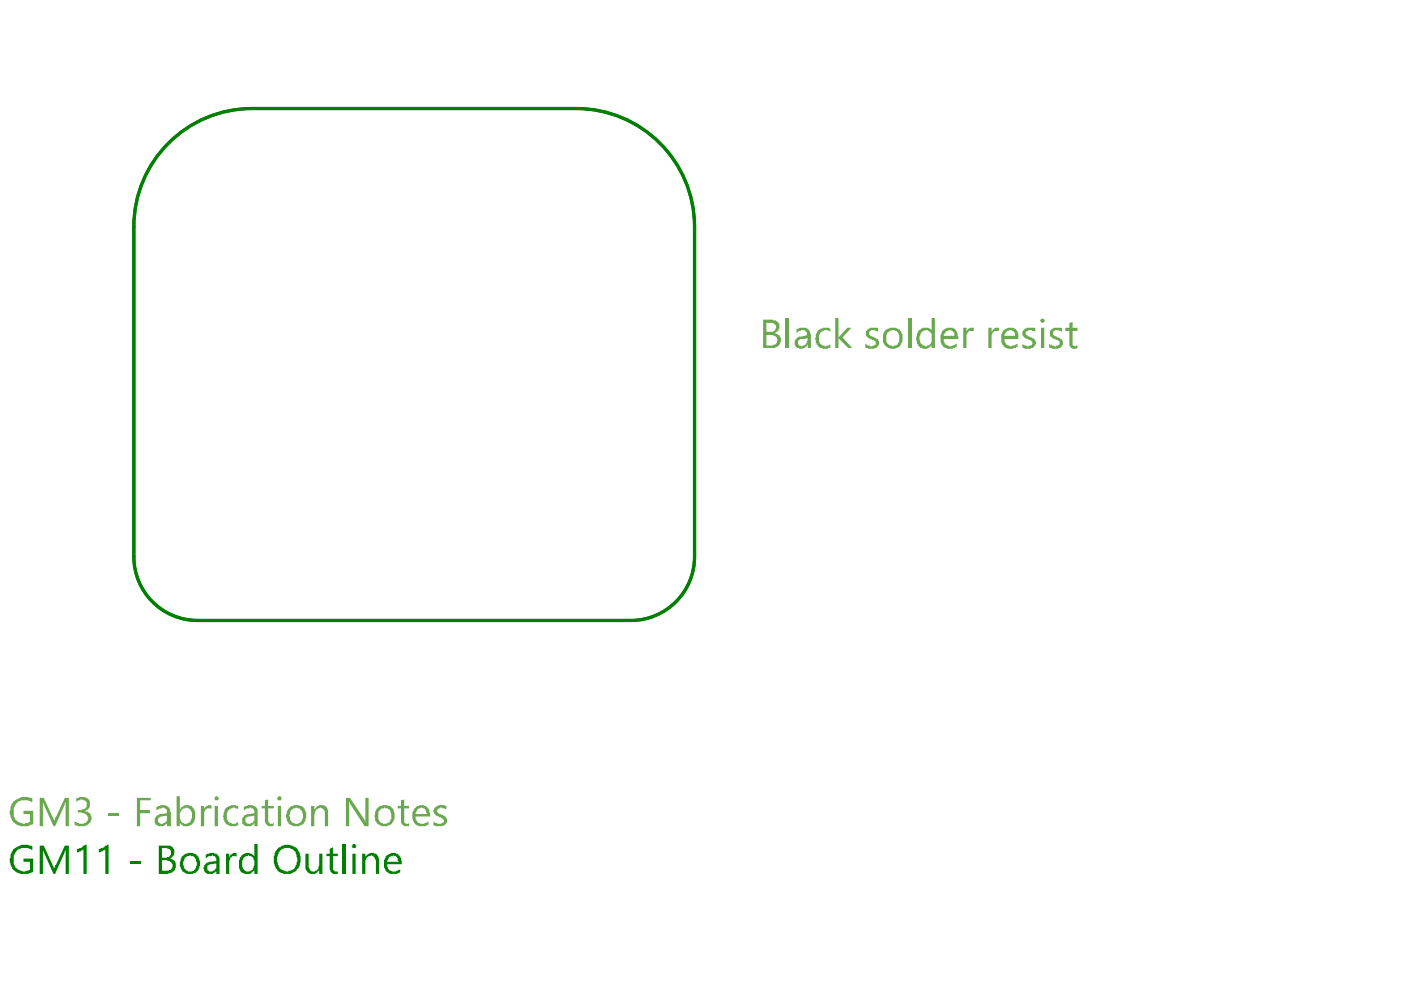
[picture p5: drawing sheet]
<svg xmlns="http://www.w3.org/2000/svg" width="297mm" height="210mm" viewBox="0 0 297 210" stroke-linecap="round" stroke-linejoin="round" font-family="sans-serif">
<path d="M53.5 23h68.7M28.4 48.1v69.9M147.3 48.1v69.9M41.9 131.6h91.8" fill="none" stroke="#008000" stroke-width=".68"/>
<g fill="#008000">
<path d="M2.7 180.1l.7-.5a3.7 3.7 0 0 1 3.5-.1v.6h-.2a3.6 3.6 0 0 0-2.7-.1v.1l-.4 .2a2.93 2.93 0 0 0-.5 3.1l.2 .4a2.28 2.28 0 0 0 2.9 .6h.2v-1.7h-1.4v-.7h2v2.8l-.1 .2a4 4 0 0 1-3.6-.2l-.7-.5v-.4l-.4-.7a1.8 1.8 0 0 1 0-1.5v-.5z"/>
<path d="M8.4 179.3h.9l2.2 4.8v-.2h.2v-.5h.2l1.8-4.1h.9v6h-.7v-5.3v.3h-.2v.4l-2 4.6h-.4l-2-4.8h-.2v-.5v5.3h-.7z"/>
<path d="M16.3 180l.9-.2 .3-.2 .2-.3 .7-.2v6.2h-.7v-5.3l-.2 .3h-.3v.2h-.4v.2h-.3l-.2 .1z"/>
<path d="M21 180l.8-.2 .4-.2 .1-.3 .7-.2v6.2h-.7v-5.3l-.1 .3h-.4v.2h-.3v.2h-.4l-.1 .1z"/>
<path d="M27.7 182.6h2.2v.5h-2.2z"/>
<path d="M47.9 181h.7v.9l.2-.6 .3-.1v-.2l.4-.2h.7v.9l-.2-.2a.87 .87 0 0 0-1.2 .7v.2h-.2v2.9h-.7z"/>
<path d="M64.8 181h.6v2.6a1.17 1.17 0 0 0 .9 1.2h.5v-.2h.4v-.2l.3-.1v-.5l.2-.2v-2.6h.7v4.3h-.7v-.7h-.2a1.39 1.39 0 0 1-2.4 0h-.2l-.1-.3z"/>
<path d="M69.9 180l.7-.4v1.4h1v.5h-1v2.9l.3 .2v.2h.7v-.2v.7h-.1a1.22 1.22 0 0 1-1.4-.5l-.2-.4v-2.9h-.7v-.5h.7z"/>
<path d="M72.7 178.9h.6v6.4h-.6z"/>
<path d="M76.8 181h.7v.7v-.2l.5-.3a1.5 1.5 0 0 1 1.6-.1 1.5 1.5 0 0 1 .8 1.5v2.7h-.7v-2.9l-.3-.7h-.2v-.2h-.4v-.2l-1 .4-.2 .7h-.1v2.9h-.7z"/>
<path d="M34.4 179.8v2.1h1v-.2h.3a1.05 1.05 0 0 0 .2-1.7h-.2a1.55 1.55 0 0 0-1.3-.2zM34.4 182.4v2.2h1a1.12 1.12 0 0 0 1-.5 1.12 1.12 0 0 0 0-1.2l-1-.5zM33.7 179.3h1.7a1.09 1.09 0 0 1 1.4 .7h.1v.5l.2 .2h-.2v.6l-.3 .2-.2 .4-.5 .1h.2a1.57 1.57 0 0 1 1.2 2.1h-.2a.52 .52 0 0 1-.5 .7v.2l-.9 .1v.2h-2z"/>
<path d="M39.2 181.9v.3h-.2v.2a1.46 1.46 0 0 0 0 1.4v.1a1.54 1.54 0 0 0 2.1 .7l.3-.5h.2v-.5h.1v-.9h-.1l-.2-.8-.3-.2v-.2h-.6l-.1-.2h-.2v.2h-.5zM38.5 181.7a2.86 2.86 0 0 1 2.4-.9 2.39 2.39 0 0 1 1.4 3.1 2.02 2.02 0 0 1-3 1.2l-.3-.1a1.34 1.34 0 0 1-.7-1.2h-.2v-1.1l.2-.1v-.6h.2z"/>
<path d="M44 183.6v.3a.65 .65 0 0 0 .7 .9h.1a1.12 1.12 0 0 0 1.1-1.2v-.5l-1.4 .1zM43.6 181.2h.2a1.83 1.83 0 0 1 2.7 .7v3.4h-.6v-.7a1.64 1.64 0 0 1-2.4 .4l-.2-.4a1.31 1.31 0 0 1 .7-1.7l.3-.2 1.6-.1v-.6l-.2-.3-.2-.2h-.3v-.2l-.4 .2h-.7v.2l-.5 .3z"/>
<path d="M51.2 181.3l.3-.1a1.7 1.7 0 0 1 2.4 .3v-2.6h.7v6.4h-.7v-.9a1.71 1.71 0 0 1-2.4 .7 .89 .89 0 0 1-.7-.8l-.1-.2a4 4 0 0 1 .5-2.8zM51.5 182v.2a1.74 1.74 0 0 0 .9 2.6h.5l.7-.4 .2-.8h.1v-1.2h-.1l-.2-.7-.9-.4h-.1v.2h-.6v.2z"/>
<path d="M59.1 180.7v.3a2.57 2.57 0 0 0 0 2.6l.3 .7 1.2 .5h.5v-.2h.6l.8-.5v-.3h.2l.2-.7a1.8 1.8 0 0 0 0-1.6l-.2-.7a2.09 2.09 0 0 0-3.3-.5l-.1 .4zM58.7 180l.6-.4a2.92 2.92 0 0 1 3.7 .4l.2 .3a3.7 3.7 0 0 1 0 3.8l-.2 .2a2.69 2.69 0 0 1-3.6 .7l-.7-.6v-.1a1.12 1.12 0 0 1-.5-1.1l-.1-.1v-1.6l.1-.2v-.5z"/>
<path d="M74.5 179.3h.2v-.2a.43 .43 0 0 1 .7 0v.2h.2l-.2 .5h-.7v-.3h-.2zM74.7 181h.7v4.3h-.7z"/>
<path d="M82.4 181.7v.3h-.1l-.2 .7h2.4v-.1h-.2a1.12 1.12 0 0 0-.5-1.1h-.3v-.2h-.2v.2zM81.8 181.5l.6-.3a1.58 1.58 0 0 1 1.8-.2l.3 .2 .2 .3h.2v.4h.1l.2 1.3h-3.1v.2a1.12 1.12 0 0 0 .5 1v.2h.4a1.12 1.12 0 0 0 1.2 0l.7-.3v.7h-.2v.1h-.4a1.98 1.98 0 0 1-2.9-1.9 1.58 1.58 0 0 1 .4-1.3z"/>
</g>
<path d="M35.7 30.3a25 25 0 0 1 17.8-7.3h68.7a25.1 25.1 0 0 1 25.1 25.1v69.9a13.5 13.5 0 0 1-13.6 13.6h-91.8a13.5 13.5 0 0 1-13.5-13.6v-69.9a25 25 0 0 1 7.3-17.8zM28.4 118a13.5 13.5 0 0 0 13.5 13.6" fill="none" stroke="#008000" stroke-width=".68"/>
<g fill="#6aa84f">
<path d="M166.6 67.4h.7v6.4h-.7z"/>
<path d="M173.3 70.2l.4-.2v-.2h.3v-.1h.3l.2-.2h1.2l.4 .2v.6a1.33 1.33 0 0 0-1.6-.1h-.2v.1h-.3v.2a2.5 2.5 0 0 0-.2 2.2v.2l.5 .2v.2h.6v.1l.8-.1 .4-.2v-.2v.9h-.6v.2h-1.2v-.2h-.1a.9 .9 0 0 1-.9-.7h-.2v-.4h-.1v-.6l-.2-.2 .2-.4v-.6z"/>
<path d="M177.1 67.4h.7v4.1l1.9-2h.8l-1.9 2 2.1 2.3h-.9l-2-2.1v2.1h-.7z"/>
<path d="M183.6 70.2h.2v-.2l.7-.5h1.5l.2 .2v.6h-.2v-.1h-.3a.81 .81 0 0 0-.9-.2 .81 .81 0 0 0-.5 .7v.3h.2v.2h.3v.2h.4l.6 .3v.2h.4v.2a1.38 1.38 0 0 1 0 1.3h-.2a1.18 1.18 0 0 1-1.2 .6h-.7l-.7-.4v-.7h.2v.2h.4v.2h.5v.1h.5v-.1l.7-.2v-.7h-.2v-.2l-.7-.1v-.2h-.3l-.2-.2a.98 .98 0 0 1-.7-1.2z"/>
<path d="M192.5 67.4h.7v6.4h-.7z"/>
<path d="M204.2 69.5h.7v.8l.4-.6h.3v-.2h.9v.7h-.2a.77 .77 0 0 0-1 .3h-.2v.4h-.2v2.9h-.7z"/>
<path d="M209.5 69.5h.7v.8a1.17 1.17 0 0 1 1.2-.8h.4v.7h-.2a.77 .77 0 0 0-1 .3h-.2v.4l-.2 .1v2.8h-.7z"/>
<path d="M216.9 70l.4-.2v-.1h.3v-.2h1.7l.2 .2v.6h-.2v-.1h-.5v-.2h-.8v.2h-.4v.1h-.2v.6h.2l.2 .3 .7 .2v.1h.3v.2h.4v.2a1.12 1.12 0 0 1 .5 1h-.2a.86 .86 0 0 1-.8 .9l-.2 .2h-.4a1.58 1.58 0 0 1-1.3-.4v-.7l1 .5 .9-.1 .3-.6-.2-.3h-.1a1.12 1.12 0 0 0-1.1-.5v-.2h-.3v-.2a.97 .97 0 0 1-.4-1.5z"/>
<path d="M222.6 70.2a2.19 2.19 0 0 1 2.6-.5v.6h-.2v-.1h-.3a.81 .81 0 0 0-.9-.2 .81 .81 0 0 0-.5 .7v.3h.2v.2h.3v.2h.3v.1h.4l.2 .2a.92 .92 0 0 1 .7 1v.2a1.74 1.74 0 0 1-2.3 1.1l-.7-.4v-.7h.2v.2h.3v.2h.6v.1l.8-.1a.65 .65 0 0 0 .4-.9l-1.4-.7a.98 .98 0 0 1-.7-1.2z"/>
<path d="M226.7 68.5l.7-.2v1.2h1v.7h-1v3.1h.4l.1 .1h.2v-.1h.3v.5a1.39 1.39 0 0 1-1.3 0l-.4-.5v-3.1h-.8v-.7h.8z"/>
<path d="M2.7 170l.7-.5a3.7 3.7 0 0 1 3.1-.3l.4 .1v.7h-.2a3.6 3.6 0 0 0-2.7-.1v.1l-.4 .2a2.93 2.93 0 0 0-.5 3.1l.2 .3a2 2 0 0 0 2.4 .9l.7-.2v-1.7h-1.4v-.7h2v2.8l-.1 .1h-.4a2.82 2.82 0 0 1-2 .4l-.7-.2a3 3 0 0 1-1.7-2.7l.1-1.2z"/>
<path d="M8.4 169.2h.9l2.2 4.8v-.2h.2v-.5h.2l1.8-4.1h.9v6h-.7v-5.3v.3h-.2v.3l-2 4.7h-.4l-2.2-5v-.3v5.3h-.7z"/>
<path d="M16.1 169.3l.2-.1h.4a1.62 1.62 0 0 1 2.4 .8v.5a1.12 1.12 0 0 1-.5 1.1v.1l-.4 .2h-.3l.5 .2a1.47 1.47 0 0 1 1 1.3 1.47 1.47 0 0 1-.8 1.4v.2a3.8 3.8 0 0 1-2.8-.2v-.7l.7 .4a1.81 1.81 0 0 0 1.5 0h.2v-.2a1.12 1.12 0 0 0 .5-1h-.1a.88 .88 0 0 0-1.1-.9l-.2-.1h-.8v-.6h.8v-.1a1 1 0 0 0 1.1-1.4l-.4-.5h-.5v-.2l-1 .2v.2h-.4v.1z"/>
<path d="M23 172.4h2.2v.5h-2.2z"/>
<path d="M29 169.2h2.9v.5h-2.2v2h2.1v.7h-2.1v2.8h-.7z"/>
<path d="M42.6 170.9h.7v.8a1.22 1.22 0 0 1 1.5-1v.9a1.12 1.12 0 0 0-1.2 0v.1h-.1v.4h-.2v3.1h-.7z"/>
<path d="M47.7 171.4l1.1-.5a1.65 1.65 0 0 1 1.5 0h.2v.7h-.2v-.2h-.5v-.2h-.5v.2h-.2a1.65 1.65 0 0 0-1 2.1v.3h.2l.1 .5 .7 .2v.2h.9v-.2h.3v-.2h.2v.7a2.63 2.63 0 0 1-2.8-.5l-.5-1.4v-.2h.2v-.6z"/>
<path d="M56.2 169.7l.7-.2v1.4h1.2v.5h-1.2v2.7l.1 .4a.86 .86 0 0 0 1.1 0v.5l-.4 .2a1.22 1.22 0 0 1-1.4-.5l-.1-.4v-2.9h-.7v-.5h.7z"/>
<path d="M66 170.9h.6v.7h.2a1.43 1.43 0 0 1 1.5-.9 1.43 1.43 0 0 1 1.3 1.2v3.3h-.7v-2.9a1.12 1.12 0 0 0-1.1-1.1l-.1 .2a.88 .88 0 0 0-.9 1l-.2 .2v2.6h-.6z"/>
<path d="M73.3 169.2h.9l3.3 4.9h.1l-.1-.1v-4.8h.7v6h-.9l-3.1-4.8v-.4h-.2v-.1v5.3h-.7z"/>
<path d="M85 169.7l.7-.2v1.4h1v.5h-1v2.4a.64 .64 0 0 0 .3 .7 .64 .64 0 0 0 .7 0v.7h-.1a1.13 1.13 0 0 1-1.6-.9v-2.9h-.7v-.5h.7z"/>
<path d="M92.1 171.4l.1-.2a2.19 2.19 0 0 1 2.4-.3v.7l-.8-.2v-.2h-.5v.2h-.4v.2h-.1l-.2 .3 .5 .7 .9 .2v.1l.5 .2 .1 .4a1.12 1.12 0 0 1 0 1.2h-.1a1.18 1.18 0 0 1-1.2 .5h-.9l-.5-.2v-.9v.2l.7 .2a1.12 1.12 0 0 0 1.2 0l.3-.2v-.5l-.7-.5-.6-.2v-.2h-.4v-.1l-.3-.2v-.3h-.2z"/>
<path d="M162.5 68.5v1.8h.8a1.12 1.12 0 0 0 1.1-.5 .86 .86 0 0 0 0-1l-.5-.3zM162.5 71v2.3h1.4v-.2h.5l.1-.4h.2v-.5h.2l-.2-.7h-.2a1.18 1.18 0 0 0-1.2-.5zM161.8 67.8h2.1l.1 .1h.5v.2l.4 .2a1.46 1.46 0 0 1 .2 1.7v.2l-.6 .1v.2l-.3 .2a1.17 1.17 0 0 1 1.2 .8l.2 .2v.7l-.2 .2a.54 .54 0 0 1-.3 .7v.1l-.7 .2v.2h-2.6z"/>
<path d="M169.2 72.2v.5a.79 .79 0 0 0 1.2 .6 .92 .92 0 0 0 .7-1.1h.1v-.5l-1.5 .2zM168.8 69.8h.2a2.28 2.28 0 0 1 2.4 0l.5 1.1v2.9h-.7v-.7h-.1v.3l-.4 .2a1.27 1.27 0 0 1-1.5 .2l-.4-.2a1.46 1.46 0 0 1-.1-1.7h.1a1.12 1.12 0 0 1 1.1-.5l1.3-.4h-.1a.87 .87 0 0 0-.4-.9 .87 .87 0 0 0-1 .1h-.3l-.6 .3z"/>
<path d="M188.1 70.5v.4a1.71 1.71 0 0 0 .7 2.4h.3v.1l.9-.1a1.38 1.38 0 0 0 .7-1.4 1.57 1.57 0 0 0-1.1-1.9h-.7zM187.4 70.3h.2l.3-.5 .4-.1a2.71 2.71 0 0 1 2.5 .3 2.83 2.83 0 0 1 0 3.3v.1l-.3 .2a2.15 2.15 0 0 1-2.5 0 2.15 2.15 0 0 1-.8-2.4z"/>
<path d="M194.8 70h.1a1.86 1.86 0 0 1 2.6 0v.2v-2.8h.7v6.4h-.7v-.7l-.1 .3a1.91 1.91 0 0 1-2.5 .2l-.3-.5a2.57 2.57 0 0 1 0-2.6zM195.3 70.5l-.2 .5a1.46 1.46 0 0 0 0 1.4v.2a1.31 1.31 0 0 0 1.7 .7l.4-.2v-.2h.2v-.3h.1v-1.6a.89 .89 0 0 0-.7-.8l-.1-.2h-.7v.2h-.4v.1z"/>
<path d="M200.4 70.3l-.1 .6h-.2v.3h2.2v-.7h-.1a.85 .85 0 0 0-1.4-.3zM199.8 70.2l.5-.4a1.91 1.91 0 0 1 2.4 .2v.2h.2v.3h.1l.2 1.4h-3.1v.5l.3 .7 .7 .2a.43 .43 0 0 0 .7 0h.4l.7-.4v.7h-.4v.2h-.3l-.2 .2h-1.2l-.2-.2a.9 .9 0 0 1-.8-.7h-.2a4.3 4.3 0 0 1 .2-2.9z"/>
<path d="M213.2 70.5l-.2 .7h2.2a1.12 1.12 0 0 0-.5-1 .86 .86 0 0 0-1 0zM212.6 70.2l.6-.4a1.91 1.91 0 0 1 2.4 .2v.2h.1v.3h.2v1.4h-2.9v.5l.3 .7h.4v.2h.3l.2 .1 .8-.1 .7-.4v.7l-.8 .2v.2h-1.2l-.2-.2a.9 .9 0 0 1-.9-.7h-.1v-.2a3.8 3.8 0 0 1 .1-2.7z"/>
<path d="M220.5 67.8h.2v-.2h.7v.3h.2v.2h-.2l-.2 .4h-.3l-.2-.4h-.2zM220.7 69.5h.7v4.3h-.7z"/>
<path d="M33.7 173.3a.85 .85 0 0 0 .3 1.4h.2a1.17 1.17 0 0 0 1.2-.9v-.9zM33.1 171.1l.9-.2v-.2h.2a1.5 1.5 0 0 1 1.9 1.2l.1 .4v2.9h-.8v-.7v.2h-.2a1.36 1.36 0 0 1-1.5 .5l-.4-.2a1.19 1.19 0 0 1-.2-1.9v-.2l.7-.3 1.6-.2v-.1a.9 .9 0 0 0-1-1.1v.2h-.6l-.7 .3z"/>
<path d="M38.3 171.9v.4h-.2v1a1.12 1.12 0 0 0 .5 1v.2h.2a1.07 1.07 0 0 0 1.4-.2h.2v-.2a2.57 2.57 0 0 0 0-2.5l-.7-.4h-.4v.2h-.5l-.3 .5zM37.4 168.8h.7v2.8h.2v-.4h.2v-.1h.1a1.76 1.76 0 0 1 2-.1 1.76 1.76 0 0 1 .8 1.8v.8l-.2 .2v.3a2.09 2.09 0 0 1-2.4 1.1v-.2l-.7-.5v.7h-.7z"/>
<path d="M45.5 169l.4-.2a.44 .44 0 0 1 .5 .5 .44 .44 0 0 1-.5 .4l-.4-.2zM45.5 170.9h.7v4.3h-.7z"/>
<path d="M52 173.5v.3a.65 .65 0 0 0 .7 .9h.4l.7-.4v-.3h.1v-1.1l-1.3 .2zM51.7 171.1l.5-.2a1.62 1.62 0 0 1 2.4 .8v3.5h-.7v-.7a1.72 1.72 0 0 1-2.2 .5v-.2a.77 .77 0 0 1-.3-1 .54 .54 0 0 1 .3-.7 1.12 1.12 0 0 1 1-.5l1.2-.2-.1-.8-.2-.2h-.4v-.2h-.3v.2h-.7v.2h-.3v.1h-.2z"/>
<path d="M58.7 169.2h.2v-.2a.43 .43 0 0 1 .7 0v.2h.2v.1h-.2v.4h-.7zM58.9 170.9h.7v4.3h-.7z"/>
<path d="M61.7 171.7v.4h-.2v.7h-.2v.3h.2v.2a1.12 1.12 0 0 0 .5 1v.2h.2a1.17 1.17 0 0 0 1.7-.5h.2v-.2a2.25 2.25 0 0 0-.2-2.1h-.2l-.1-.3h-.6v-.2l-.8 .2zM61.1 171.4l.4-.2v-.1a2.68 2.68 0 0 1 2.9 .1v.2h.2v.3a2.21 2.21 0 0 1 .2 2.1v.2a1.97 1.97 0 0 1-2.1 1.2l-1-.2v-.2l-.6-.1v-.4h-.1l-.2-.3-.2-1.2 .2-.2v-.7h.2z"/>
<path d="M80.2 172.1v.7a1.5 1.5 0 0 0 1.2 1.9h.2a1.35 1.35 0 0 0 1.2-.7v-.2a2.15 2.15 0 0 0 0-1.7l-.5-.7h-.5v-.2l-.9 .2-.5 .7zM79.9 171.4l.3-.2v-.1a2.68 2.68 0 0 1 2.9 .1 3.1 3.1 0 0 1 0 3.5l-.3 .1a2.39 2.39 0 0 1-2.9-.3l-.4-.5v-.7l-.1-.2 .1-.3v-.7z"/>
<path d="M88.5 171.6v.3h-.2v.4h-.2v.3h2.4l-.3-.9a1.12 1.12 0 0 0-1.1-.5v.2zM87.8 171.6l.1-.2a1.92 1.92 0 0 1 2.6-.3v.1a1.12 1.12 0 0 1 .5 1.1l.2 .1v.7h-3.1v.5l.4 .5a1.18 1.18 0 0 0 1.2 .6h.3v-.2h.3l.6-.4v.7a2.92 2.92 0 0 1-2.8 0l-.2-.1a2.8 2.8 0 0 1-.3-2.8z"/>
</g>
</svg>
